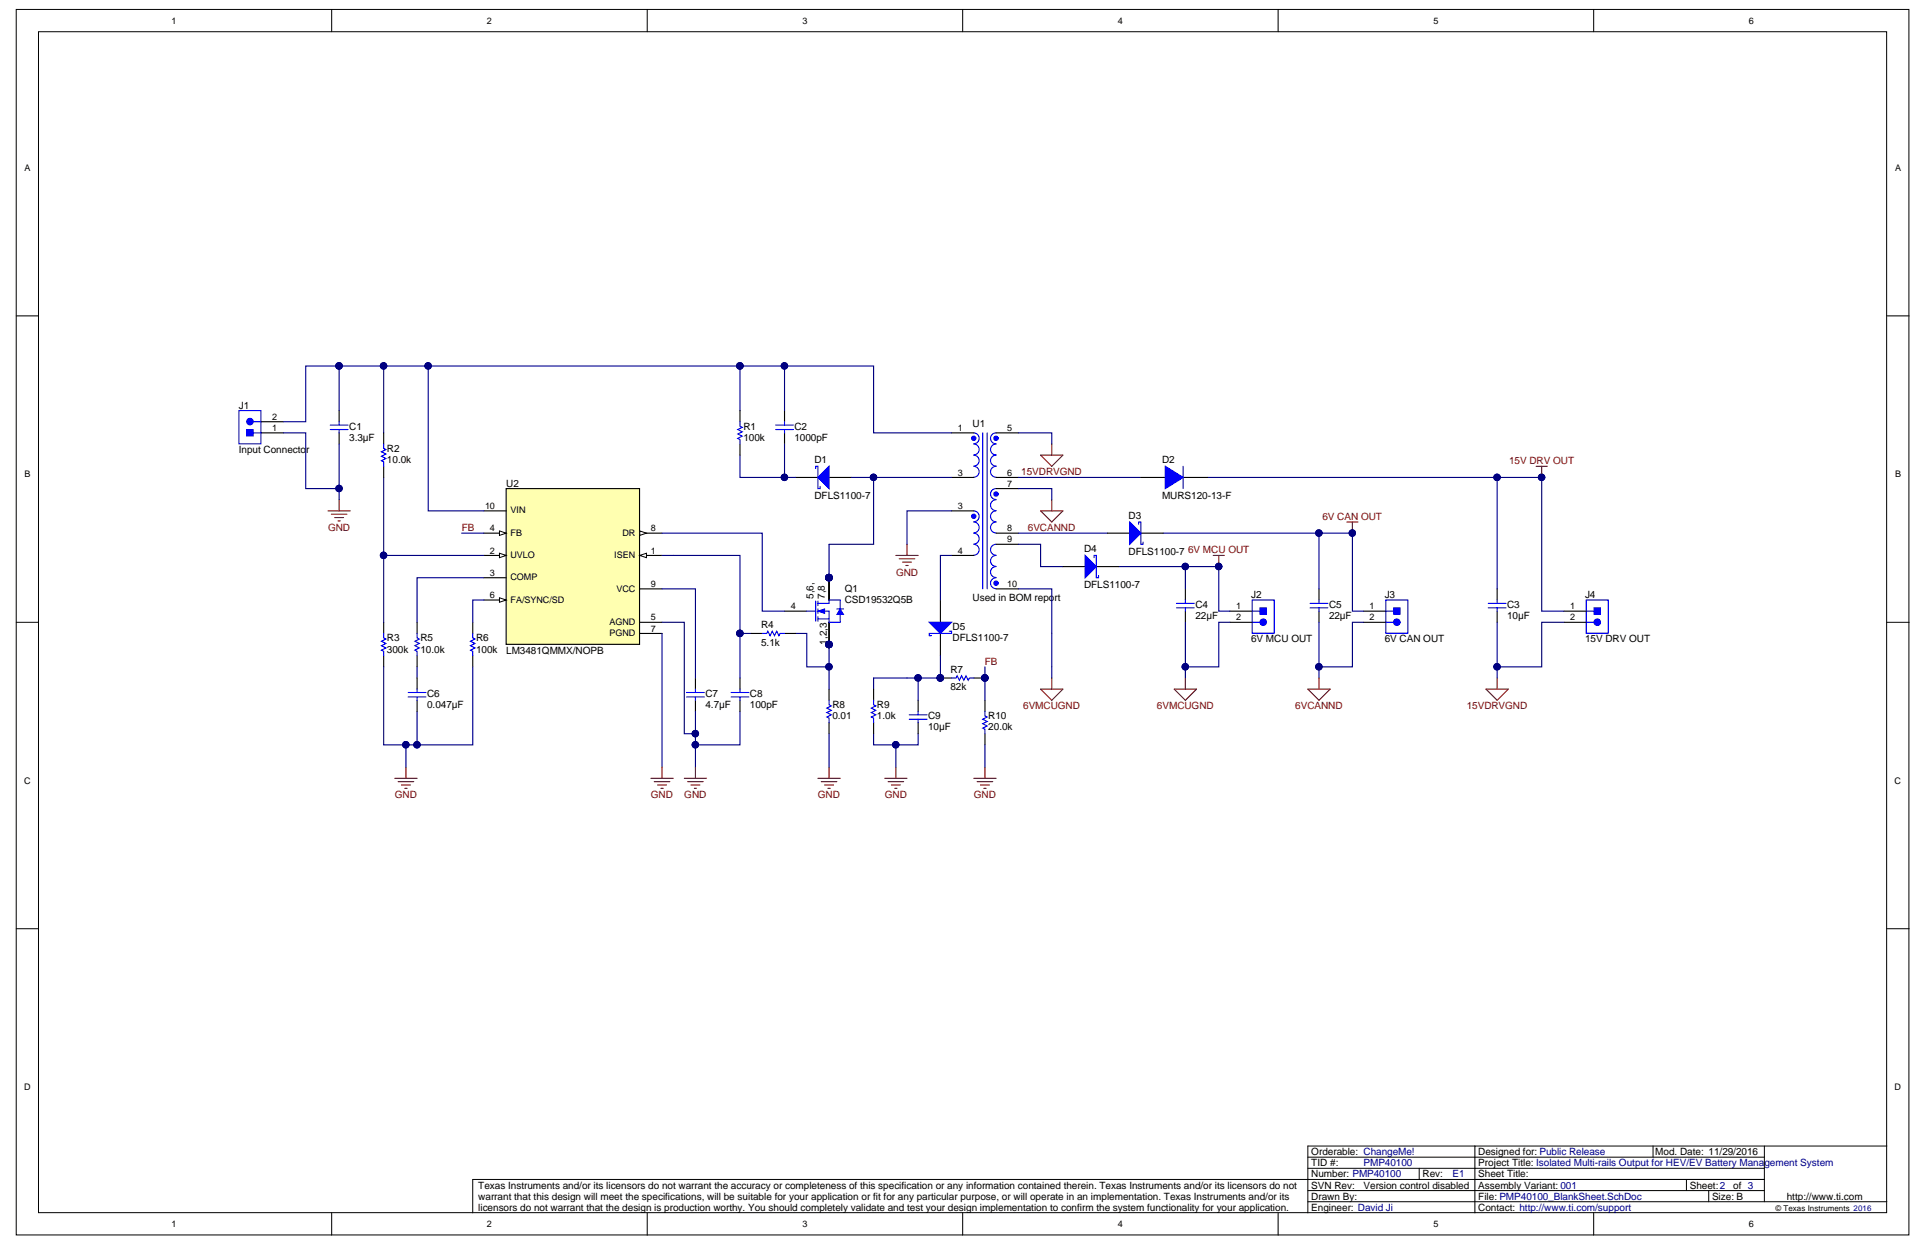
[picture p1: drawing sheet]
<svg xmlns="http://www.w3.org/2000/svg" width="432mm" height="279mm" viewBox="0 0 432 279" stroke-linecap="round" stroke-linejoin="round" font-family="sans-serif">
<defs><g id="words">
<g font-size="2.2">
<text x="53.5" y="91.5">J1</text>
<text x="217.9" y="95.7">U1</text>
<text x="53.5" y="101.5">Input Connector</text>
<text x="78.3" y="98.7">3.3µF</text>
<text x="78.3" y="96.2">C1</text>
<text x="86.7" y="101.2">R2</text>
<text x="166.6" y="98.7">100k</text>
<text x="166.6" y="96.2">R1</text>
<text x="178" y="98.7">1000pF</text>
<text x="178" y="96.2">C2</text>
<text x="86.7" y="103.7">10.0k</text>
<text x="182.5" y="103.7">D1</text>
<text x="260.4" y="103.7">D2</text>
<text x="113.4" y="109">U2</text>
<text x="182.5" y="111.7">DFLS1100-7</text>
<text x="260.4" y="111.7">MURS120-13-F</text>
<text x="252.9" y="116.2">D3</text>
<text x="242.9" y="123.7">D4</text>
<text x="252.9" y="124.2">DFLS1100-7</text>
<text x="242.9" y="131.7">DFLS1100-7</text>
<text x="182.3" y="134.1" transform="rotate(-90 182.3 134.1)">5,6,</text>
<text x="184.8" y="134.1" transform="rotate(-90 184.8 134.1)">7,8</text>
<text x="189.3" y="132.6">Q1</text>
<text x="189.3" y="135.1">CSD19532Q5B</text>
<text x="217.9" y="134.7">Used in BOM report</text>
<text x="267.9" y="136.2">C4</text>
<text x="280.3" y="133.9">J2</text>
<text x="297.8" y="136.2">C5</text>
<text x="310.3" y="133.9">J3</text>
<text x="337.7" y="136.2">C3</text>
<text x="355.2" y="133.9">J4</text>
<text x="86.7" y="143.6">R3</text>
<text x="94.2" y="143.6">R5</text>
<text x="106.7" y="143.6">R6</text>
<text x="170.5" y="140.6">R4</text>
<text x="213.5" y="141.1">D5</text>
<text x="213.5" y="143.6">DFLS1100-7</text>
<text x="267.9" y="138.6">22µF</text>
<text x="280.3" y="143.9">6V MCU OUT</text>
<text x="297.8" y="138.6">22µF</text>
<text x="310.3" y="143.9">6V CAN OUT</text>
<text x="337.7" y="138.6">10µF</text>
<text x="355.2" y="143.9">15V DRV OUT</text>
<text x="86.7" y="146.1">300k</text>
<text x="94.2" y="146.1">10.0k</text>
<text x="106.7" y="146.1">100k</text>
<text x="113.4" y="146.4">LM3481QMMX/NOPB</text>
<text x="170.5" y="144.7">5.1k</text>
<text x="185.3" y="144.4" transform="rotate(-90 185.3 144.4)">1,2,3</text>
<text x="213" y="154.6">82k</text>
<text x="213" y="150.6">R7</text>
<text x="95.7" y="158.6">0.047µF</text>
<text x="95.7" y="156.1">C6</text>
<text x="158.1" y="158.6">4.7µF</text>
<text x="158.1" y="156.1">C7</text>
<text x="168.1" y="158.6">100pF</text>
<text x="168.1" y="156.1">C8</text>
<text x="186.5" y="161.1">0.01</text>
<text x="186.5" y="158.6">R8</text>
<text x="196.5" y="161.1">1.0k</text>
<text x="196.5" y="158.6">R9</text>
<text x="208" y="161.1">C9</text>
<text x="221.5" y="161.1">R10</text>
<text x="208" y="163.6">10µF</text>
<text x="221.5" y="163.6">20.0k</text>
<text x="293.8" y="263.7">Number: PMP40100</text>
<text x="293.8" y="261.2">TID #:</text>
<text x="293.8" y="258.7">Orderable: ChangeMe!</text>
<text x="318.8" y="263.7">Rev:</text>
<text x="331.2" y="263.7">Sheet Title:</text>
<text x="331.2" y="261.2">Project Title: Isolated Multi-rails Output for HEV/EV Battery Management System</text>
<text x="331.2" y="258.7">Designed for: Public Release</text>
<text x="370.9" y="258.7">Mod. Date: 11/29/2016</text>
<text x="107.2" y="266.2">Texas Instruments and/or its licensors do not warrant the accuracy or completeness of this specification or any information contained therein. Texas Instruments and/or its licensors do not</text>
<text x="107.2" y="268.7">warrant that this design will meet the specifications, will be suitable for your application or fit for any particular purpose, or will operate in an implementation. Texas Instruments and/or its</text>
<text x="293.8" y="268.7">Drawn By:</text>
<text x="293.8" y="266.2">SVN Rev:</text>
<text x="305.5" y="266.2">Version control disabled</text>
<text x="331.2" y="268.7">File: PMP40100_BlankSheet.SchDoc</text>
<text x="331.2" y="266.2">Assembly Variant: 001</text>
<text x="378.6" y="266.2">Sheet:2</text>
<text x="383.6" y="268.7">Size: B</text>
<text x="388.4" y="266.2">of 3</text>
<text x="400.4" y="268.7">http://www.ti.com</text>
<text x="107.2" y="271.2">licensors do not warrant that the design is production worthy. You should completely validate and test your design implementation to confirm the system functionality for your application.</text>
<text x="293.8" y="271.2">Engineer: David Ji</text>
<text x="331.2" y="271.2">Contact: http://www.ti.com/support</text>
</g>
<g font-size="2.2" fill="#800000">
<text x="228.8" y="106.5">15VDRVGND</text>
<text x="338.1" y="104">15V DRV OUT</text>
<text x="73.5" y="118.9">GND</text>
<text x="103.5" y="118.9">FB</text>
<text x="230.3" y="118.9">6VCANND</text>
<text x="296.3" y="116.4">6V CAN OUT</text>
<text x="266.2" y="123.9">6V MCU OUT</text>
<text x="200.8" y="128.9">GND</text>
<text x="220.7" y="148.9">FB</text>
<text x="229.3" y="158.9">6VMCUGND</text>
<text x="259.2" y="158.9">6VMCUGND</text>
<text x="290.2" y="158.9">6VCANND</text>
<text x="328.7" y="158.9">15VDRVGND</text>
<text x="88.5" y="178.8">GND</text>
<text x="145.9" y="178.8">GND</text>
<text x="153.3" y="178.8">GND</text>
<text x="183.3" y="178.8">GND</text>
<text x="198.3" y="178.8">GND</text>
<text x="218.2" y="178.8">GND</text>
</g>
<g font-size="2.2" fill="#000080">
<text x="305.5" y="261.2">PMP40100</text>
<text x="325.5" y="263.7">E1</text>
</g>
<g font-size="2">
<text x="38.4" y="5.3">1</text>
<text x="109.1" y="5.3">2</text>
<text x="179.8" y="5.3">3</text>
<text x="250.5" y="5.3">4</text>
<text x="321.2" y="5.3">5</text>
<text x="391.9" y="5.3">6</text>
<text x="5.5" y="38.3">A</text>
<text x="424.6" y="38.3">A</text>
<text x="61" y="94">2</text>
<text x="61" y="96.5">1</text>
<text x="214.6" y="96.5">1</text>
<text x="225.7" y="96.5">5</text>
<text x="5.5" y="106.9">B</text>
<text x="214.6" y="106.5">3</text>
<text x="225.7" y="106.5">6</text>
<text x="424.6" y="106.9">B</text>
<text x="108.7" y="114">10</text>
<text x="214.6" y="114">3</text>
<text x="225.7" y="109">7</text>
<text x="109.8" y="119">4</text>
<text x="114.4" y="120">FB</text>
<text x="114.4" y="115">VIN</text>
<text x="139.5" y="120">DR</text>
<text x="145.9" y="119">8</text>
<text x="225.7" y="119">8</text>
<text x="109.8" y="124">2</text>
<text x="114.4" y="125">UVLO</text>
<text x="137.7" y="125">ISEN</text>
<text x="145.9" y="124">1</text>
<text x="214.6" y="124">4</text>
<text x="225.7" y="121.5">9</text>
<text x="109.8" y="129">3</text>
<text x="114.4" y="130">COMP</text>
<text x="145.9" y="131.5">9</text>
<text x="225.7" y="131.5">10</text>
<text x="109.8" y="134">6</text>
<text x="114.4" y="135">FA/SYNC/SD</text>
<text x="138.1" y="132.5">VCC</text>
<text x="177.2" y="136.4">4</text>
<text x="277" y="136.4">1</text>
<text x="306.9" y="136.4">1</text>
<text x="351.8" y="136.4">1</text>
<text x="136.6" y="142.5">PGND</text>
<text x="136.6" y="140">AGND</text>
<text x="145.9" y="141.4">7</text>
<text x="145.9" y="138.9">5</text>
<text x="277" y="138.9">2</text>
<text x="306.9" y="138.9">2</text>
<text x="351.8" y="138.9">2</text>
<text x="5.4" y="175.5">C</text>
<text x="424.6" y="175.5">C</text>
<text x="5.4" y="244.1">D</text>
<text x="424.6" y="244.1">D</text>
<text x="38.4" y="274.8">1</text>
<text x="109.1" y="274.8">2</text>
<text x="179.8" y="274.8">3</text>
<text x="250.5" y="274.8">4</text>
<text x="321.2" y="274.8">5</text>
<text x="391.9" y="274.8">6</text>
</g>
<text font-size="1.8" x="397.8" y="271.3">© Texas Instruments 2016</text>
</g></defs>
<g fill="#fff" stroke="#000" stroke-width=".22">
<path d="M3.6 2.1h424.1v274.5h-424.1z"/>
<path d="M8.6 7.1h414.2v264.5h-414.2z"/>
</g>
<g fill="none" stroke="#000" stroke-width=".22">
<path d="M74.3 2.1v5M145 2.1v5M215.7 2.1v5M286.4 2.1v5M357.1 2.1v5M3.6 70.7h5M422.8 70.7h5M3.6 139.4h5M422.8 139.4h5M3.6 208h5M422.8 208h5M293.1 259.2h102.3"/>
<path d="M330.5 256.7h-37.4v14.9M370.4 256.7v2.5M395.4 256.7v12.4M422.8 256.7h-92.3v14.9M74.3 271.6v5M145 271.6v5M215.7 271.6v5M286.4 271.6v5M293.1 269.1h129.7M293.1 266.6h102.3M293.1 261.6h102.3M318 261.6v2.5"/>
<path d="M357.1 271.6v5M377.9 264.1v2.5M382.9 266.6v2.5M395.4 264.1h-289.5v7.5"/>
</g>
<path d="M113.4 109.4h29.9v34.9h-29.9z" fill="#ffffb0" stroke="#000" stroke-width=".25"/>
<path d="M108.4 119.4h5" fill="none" stroke="#000" stroke-width=".25"/>
<path d="M111.9 118.9l1.5 .5-1.5 .5z" fill="#fff"/>
<path d="M111.9 118.9l1.5 .5-1.5 .5z" fill="none" stroke="#000" stroke-width=".22"/>
<path d="M143.4 124.4h4.9" fill="none" stroke="#000" stroke-width=".25"/>
<path d="M143.4 124.4l1.5-.5v1z" fill="#fff"/>
<path d="M143.4 124.4l1.5-.5v1z" fill="none" stroke="#000" stroke-width=".22"/>
<path d="M108.4 124.4h5" fill="none" stroke="#000" stroke-width=".25"/>
<path d="M111.9 123.9l1.5 .5-1.5 .5z" fill="#fff"/>
<path d="M111.9 123.9l1.5 .5-1.5 .5z" fill="none" stroke="#000" stroke-width=".22"/>
<path d="M143.4 119.4h4.9" fill="none" stroke="#000" stroke-width=".25"/>
<path d="M143.4 118.9l1.5 .5-1.5 .5z" fill="#fff"/>
<path d="M143.4 118.9l1.5 .5-1.5 .5z" fill="none" stroke="#000" stroke-width=".22"/>
<path d="M108.4 134.4h5" fill="none" stroke="#000" stroke-width=".25"/>
<path d="M111.9 133.9l1.5 .5-1.5 .5z" fill="#fff"/>
<path d="M111.9 133.9l1.5 .5-1.5 .5z" fill="none" stroke="#000" stroke-width=".22"/>
<g fill="none" stroke="#000" stroke-width=".25">
<path d="M76 92v2.4M76 96.9v2.5M213.2 96.9h5M223.2 96.9h5M108.4 114.4h5M213.2 114.4h5M213.2 106.9h5M223.2 106.9h5M223.2 109.4h5M223.2 119.4h5M108.4 129.4h5M143.4 139.4h4.9"/>
<path d="M143.4 131.9h4.9M175.8 136.9h5M185.8 129.4v5M185.8 139.4v5M213.2 124.4h5M223.2 131.9h5M223.2 121.9h5M265.6 131.9v2.5M265.6 136.9v2.5M295.6 131.9v2.5M295.6 136.9v2.5M335.5 131.9v2.5"/>
<path d="M335.5 136.9v2.5M143.4 141.9h4.9"/>
</g>
<g fill="none" stroke="#00f" stroke-width=".25">
<path d="M74 95.2h4M74 96.2h4M76 94.4v.8M76 96.2v.7M218.2 96.9a1.22 1.22 0 0 1 1.2 1.3 1.22 1.22 0 0 1-1.2 1.2M218.2 99.4a1.22 1.22 0 0 1 1.2 1.3 1.22 1.22 0 0 1-1.2 1.2M220.2 96.9v35M221.2 96.9v35M223.2 96.9a1.22 1.22 0 0 0-1.2 1.3 1.22 1.22 0 0 0 1.2 1.2M223.2 99.4a1.22 1.22 0 0 0-1.2 1.3 1.22 1.22 0 0 0 1.2 1.2M218.2 101.9a1.22 1.22 0 0 1 1.2 1.3 1.22 1.22 0 0 1-1.2 1.2M218.2 104.4a1.22 1.22 0 0 1 1.2 1.3 1.22 1.22 0 0 1-1.2 1.2"/>
<path d="M218.2 114.4a1.22 1.22 0 0 1 1.2 1.2 1.22 1.22 0 0 1-1.2 1.3M218.2 116.9a1.22 1.22 0 0 1 1.2 1.2 1.22 1.22 0 0 1-1.2 1.3 1.25 1.25 0 0 1 1.2 1.2 1.25 1.25 0 0 1-1.2 1.2M223.2 114.4a1.22 1.22 0 0 0-1.2 1.2 1.22 1.22 0 0 0 1.2 1.3M223.2 101.9a1.22 1.22 0 0 0-1.2 1.3 1.22 1.22 0 0 0 1.2 1.2M223.2 104.4a1.22 1.22 0 0 0-1.2 1.3 1.22 1.22 0 0 0 1.2 1.2M223.2 109.4a1.22 1.22 0 0 0-1.2 1.2 1.22 1.22 0 0 0 1.2 1.3M223.2 111.9a1.22 1.22 0 0 0-1.2 1.2 1.22 1.22 0 0 0 1.2 1.3M223.2 116.9a1.22 1.22 0 0 0-1.2 1.2 1.22 1.22 0 0 0 1.2 1.3M180.8 136.9h2M182.8 134.6v4.5M183.3 135.1h2.5M183.3 136.9h2.5v2.5"/>
<path d="M183.3 138.6h2.5M183.3 134.6v1M183.3 136.4v1M183.3 138.1v1M218.2 121.9a1.22 1.22 0 0 1 1.2 1.2 1.22 1.22 0 0 1-1.2 1.2M223.2 121.9a1.22 1.22 0 0 0-1.2 1.2 1.22 1.22 0 0 0 1.2 1.2M223.2 124.4a1.22 1.22 0 0 0-1.2 1.2 1.22 1.22 0 0 0 1.2 1.2M223.2 126.9a1.22 1.22 0 0 0-1.2 1.2 1.22 1.22 0 0 0 1.2 1.2M223.2 129.4a1.22 1.22 0 0 0-1.2 1.2 1.22 1.22 0 0 0 1.2 1.2M263.6 135.1h4M263.6 136.1h4M265.6 134.4v.7"/>
<path d="M265.6 136.1v.8M293.6 135.1h4M293.6 136.1h4M295.6 134.4v.7M295.6 136.1v.8M333.5 135.1h4M333.5 136.1h4M335.5 134.4v.7M335.5 136.1v.8"/>
</g>
<g fill="none" stroke="#00f" stroke-width=".75">
<circle cx="218.2" cy="98.2" r=".22"/>
<circle cx="223.2" cy="98.2" r=".22"/>
<circle cx="218.2" cy="115.6" r=".22"/>
<circle cx="223.2" cy="110.6" r=".22"/>
<circle cx="223.2" cy="130.6" r=".22"/>
</g>
<g fill="#000080" stroke="#000080" stroke-width=".22">
<circle cx="185.8" cy="129.4" r=".72"/>
<circle cx="185.8" cy="144.3" r=".72"/>
</g>
<path d="M183.3 136.9l1.5-.5v1z" fill="#00f"/>
<path d="M183.3 136.9l1.5-.5v1z" fill="none" stroke="#00f" stroke-width=".22"/>
<path d="M185.8 134.4v.7" fill="none" stroke="#00f" stroke-width=".25"/>
<path d="M185.8 129.4v5M185.8 139.4v5" fill="none" stroke="#000" stroke-width=".25"/>
<g fill="#000080" stroke="#000080" stroke-width=".22">
<circle cx="185.8" cy="144.3" r=".72"/>
<circle cx="185.8" cy="129.4" r=".72"/>
</g>
<path d="M188.3 136.4l.7 1.2h-1.5z" fill="#00f"/>
<path d="M188.3 136.4l.7 1.2h-1.5z" fill="none" stroke="#00f" stroke-width=".22"/>
<path d="M185.8 134.4h2.5v2M187.5 136.4h1.5M188.3 137.6v1.8h-2.5" fill="none" stroke="#00f" stroke-width=".25"/>
<path d="M178.3 106.9h5M185.8 106.9h5M185.8 129.4v5" fill="none" stroke="#000" stroke-width=".25"/>
<g fill="#000080" stroke="#000080" stroke-width=".22">
<circle cx="185.8" cy="129.4" r=".72"/>
<circle cx="185.8" cy="144.3" r=".72"/>
</g>
<path d="M185.8 104.4v5l-2.5-2.5z" fill="#00f"/>
<path d="M173.8 95.2h4M173.8 96.2h4M175.8 94.4v.8M175.8 96.2v.7M182.8 104.9v-.5h.5v5h.5v-.5M185.8 104.4v5l-2.5-2.5zM86 141.9v1l.5 .2-1 .5 1 .5-1 .5 1 .5-1 .5 .5 .3v1M105.9 141.9v1l.5 .2-1 .5 1 .5-1 .5 1 .5-1 .5 .5 .3v1M153.8 155.1h4M153.8 156.1h4M155.8 154.3v.8M155.8 156.1v.7" fill="none" stroke="#00f" stroke-width=".25"/>
<path d="M175.8 92v2.4M175.8 96.9v2.5M86 139.4v2.5M105.9 139.4v2.5M210.7 134.4v5M86 146.9v2.5M105.9 146.9v2.5M155.8 151.8v2.5M155.8 156.8v2.5M210.7 141.9v5" fill="none" stroke="#000" stroke-width=".25"/>
<path d="M208.2 139.4h5l-2.5 2.5z" fill="#00f"/>
<g fill="none" stroke="#00f" stroke-width=".25">
<path d="M86 99.4v1l.5 .3-1 .5 1 .5-1 .5 1 .5-1 .5 .5 .2v1M208.2 139.4h5l-2.5 2.5zM91.5 155.1h4M91.5 156.1h4M93.5 141.9v1l.5 .2-1 .5 1 .5-1 .5 1 .5-1 .5 .5 .3v1M93.5 154.3v.8M93.5 156.1v.7M163.8 155.1h4M163.8 156.1h4M165.8 154.3v.8M165.8 156.1v.7M170.8 141.9h1l.3-.5 .5 1 .5-1 .4 1 .5-1 .5 1 .3-.5h1"/>
<path d="M185.8 156.8v1l.5 .3-1 .5 1 .5-1 .5 1 .5-1 .5 .5 .2v1M195.8 156.8v1l.5 .3-1 .5 1 .5-1 .5 1 .5-1 .5 .5 .2v1M205.7 159.3v.8M212.7 141.4h.5v.5h-5v.5h.5M220.7 159.3v1l.5 .3-1 .5 1 .5-1 .5 1 .5-1 .5 .5 .2v1M203.7 160.1h4M203.7 161.1h4M205.7 161.1v.7"/>
</g>
<g fill="none" stroke="#000080" stroke-width=".25">
<path d="M76 99.4v12.5M86 82v14.9M96 82v32.4h12.4M165.8 82h30v14.9h17.4M165.8 82h-89.8v10M165.8 82v10M175.8 99.4v7.5h2.5M175.8 82v10M86 106.9v32.5M103.4 119.4h5M148.3 119.4h22.5v17.5h5M165.8 101.9v5h10"/>
<path d="M190.8 106.9h22.4M195.8 106.9v15h-10v7.5M213.2 114.4h-10v7.5M228.2 119.4h20M228.2 106.9h27.4M260.6 119.4h35v12.5M270.6 106.9h64.9v25M86 124.4h22.4M108.4 134.4h-2.5v5M108.4 129.4h-14.9v10M148.3 131.9h7.5v19.9M148.3 139.4h5v24.9h2.5"/>
<path d="M148.3 124.4h17.5v17.5M213.2 124.4h-2.5v10M228.2 121.9h5v5h5M250.6 126.9h15v5M295.6 139.4v12.4M86 149.4v17.4h7.5v-7.5M93.5 149.4v2.4M105.9 149.4v17.4h-12.4M148.3 141.9v29.9M155.8 159.3v12.5M165.8 159.3v7.5h-10M165.8 141.9v9.9"/>
<path d="M165.8 141.9h2.5M178.3 141.9h2.5v7.5h5M185.8 144.4v9.9M205.7 151.8v5M210.7 146.9v4.9h-14.9v2.5M220.7 149.4v7.4M235.7 141.9v7.5M91 166.8v5M185.8 164.3v7.5M195.8 164.3v2.5h9.9v-2.5M200.7 166.8v5M220.7 166.8v5"/>
</g>
<g fill="#000080" stroke="#000080" stroke-width=".22">
<circle cx="165.8" cy="81.9" r=".72"/>
<circle cx="175.8" cy="81.9" r=".72"/>
<circle cx="195.7" cy="106.9" r=".72"/>
<circle cx="185.8" cy="129.4" r=".72"/>
<circle cx="175.8" cy="106.9" r=".72"/>
<circle cx="185.8" cy="144.3" r=".72"/>
<circle cx="185.8" cy="149.3" r=".72"/>
<circle cx="165.8" cy="141.8" r=".72"/>
<circle cx="85.9" cy="124.4" r=".72"/>
<circle cx="155.8" cy="164.3" r=".72"/>
<circle cx="155.8" cy="166.8" r=".72"/>
<circle cx="265.6" cy="126.9" r=".72"/>
<circle cx="295.5" cy="119.4" r=".72"/>
<circle cx="335.5" cy="106.9" r=".72"/>
<circle cx="295.5" cy="149.3" r=".72"/>
<circle cx="210.7" cy="151.8" r=".72"/>
<circle cx="205.7" cy="151.8" r=".72"/>
<circle cx="200.7" cy="166.8" r=".72"/>
<circle cx="220.7" cy="151.8" r=".72"/>
<circle cx="76" cy="81.9" r=".72"/>
<circle cx="85.9" cy="81.9" r=".72"/>
<circle cx="95.9" cy="81.9" r=".72"/>
<circle cx="76" cy="109.4" r=".72"/>
<circle cx="90.9" cy="166.8" r=".72"/>
<circle cx="93.4" cy="166.8" r=".72"/>
</g>
<g fill="none" stroke="#000" stroke-width=".25">
<path d="M86 96.9v2.5M86 104.4v2.5M93.5 139.4v2.5M238.2 126.9h5M245.7 126.9h4.9M93.5 146.9v2.5M93.5 151.8v2.5M93.5 156.8v2.5M165.8 151.8v2.5M165.8 156.8v2.5M168.3 141.9h2.5M175.8 141.9h2.5"/>
<path d="M185.8 154.3v2.5M195.8 154.3v2.5M205.7 156.8v2.5M220.7 156.8v2.5M185.8 161.8v2.5M195.8 161.8v2.5M205.7 161.8v2.5M220.7 164.3v2.5"/>
</g>
<g fill="none" stroke="#800000" stroke-width=".25">
<path d="M73.5 114.4h5M74.2 115.2h3.5M75 115.9h2M75.7 116.7h.5M76 111.9v2.5M200.7 124.4h5M201.5 125.1h3.5M202.2 125.9h2M203 126.6h.5M203.2 121.9v2.5M88.5 174.3h5M89.2 175.1h3.5"/>
<path d="M90 175.8h2M90.7 176.6h.5M91 171.8v2.5M145.9 174.3h4.9M146.6 175.1h3.5M147.4 175.8h1.9M148.1 176.6h.5M148.3 171.8v2.5M153.3 174.3h5M154.1 175.1h3.5M154.8 175.8h2M155.6 176.6h.5"/>
<path d="M155.8 171.8v2.5M183.3 174.3h5M184 175.1h3.5M184.8 175.8h2M185.5 176.6h.5M185.8 171.8v2.5M198.3 174.3h4.9M199 175.1h3.5M199.7 175.8h2M200.5 176.6h.5M200.7 171.8v2.5M218.2 174.3h5"/>
<path d="M219 175.1h3.5M219.7 175.8h2M220.5 176.6h.5M220.7 171.8v2.5"/>
</g>
<path d="M243.2 124.4l2.5 2.5-2.5 2.5z" fill="#00f"/>
<path d="M243.2 124.4l2.5 2.5-2.5 2.5zM245.2 124.9v-.5h.5v5h.5v-.5" fill="none" stroke="#00f" stroke-width=".25"/>
<path d="M248.2 119.4h4.9M255.6 119.4h5" fill="none" stroke="#000" stroke-width=".25"/>
<path d="M253.1 116.9l2.5 2.5-2.5 2.5z" fill="#00f"/>
<path d="M253.1 116.9l2.5 2.5-2.5 2.5zM255.1 117.4v-.5h.5v5h.5v-.5" fill="none" stroke="#00f" stroke-width=".25"/>
<path d="M255.6 106.9h15" fill="none" stroke="#000" stroke-width=".25"/>
<path d="M261.1 104.4l4 2.5-4 2.5z" fill="#00f"/>
<path d="M165.8 94.4v1l.5 .3-1 .5 1 .5-1 .5 1 .5-1 .5 .5 .2v1M261.1 104.4l4 2.5-4 2.5zM265.1 104.4v5M213.2 151.8h1l.3-.5 .5 1 .5-1 .5 1 .5-1 .5 1 .2-.5h1" fill="none" stroke="#00f" stroke-width=".25"/>
<path d="M165.8 92v2.4M165.8 99.4v2.5M210.7 151.8h2.5M218.2 151.8h2.5" fill="none" stroke="#000" stroke-width=".25"/>
<g fill="#000080" stroke="#000080" stroke-width=".22">
<circle cx="220.7" cy="151.8" r=".72"/>
<circle cx="210.7" cy="151.8" r=".72"/>
</g>
<path d="M53.5 92h5v7.4h-5z" fill="#fff" stroke="#00f" stroke-width=".25"/>
<path d="M56.8 94.4h1.7M56.8 96.9h1.7" fill="none" stroke="#00f" stroke-width=".25"/>
<circle cx="56" cy="94.4" r=".72" fill="#00f" stroke="#00f" stroke-width=".25"/>
<path d="M58.5 96.9h5M58.5 94.4h5" fill="none" stroke="#000" stroke-width=".25"/>
<path d="M55.3 96.2h1.4v1.4h-1.4z" fill="#00f" stroke="#00f" stroke-width=".22"/>
<path d="M310.5 134.4h5v7.4h-5z" fill="#fff" stroke="#00f" stroke-width=".25"/>
<path d="M310.5 139.4h1.8M310.5 136.9h1.8" fill="none" stroke="#00f" stroke-width=".25"/>
<circle cx="313" cy="139.3" r=".72" fill="#00f" stroke="#00f" stroke-width=".25"/>
<path d="M305.5 136.9h5M305.5 139.4h5" fill="none" stroke="#000" stroke-width=".25"/>
<path d="M312.3 136.1h1.4v1.5h-1.4z" fill="#00f" stroke="#00f" stroke-width=".22"/>
<path d="M280.6 134.4h4.9v7.4h-4.9z" fill="#fff" stroke="#00f" stroke-width=".25"/>
<path d="M280.6 139.4h1.7M280.6 136.9h1.7" fill="none" stroke="#00f" stroke-width=".25"/>
<circle cx="283.1" cy="139.3" r=".72" fill="#00f" stroke="#00f" stroke-width=".25"/>
<path d="M275.6 136.9h5M275.6 139.4h5" fill="none" stroke="#000" stroke-width=".25"/>
<path d="M282.3 136.1h1.5v1.5h-1.5z" fill="#00f" stroke="#00f" stroke-width=".22"/>
<path d="M355.4 134.4h5v7.4h-5z" fill="#fff" stroke="#00f" stroke-width=".25"/>
<path d="M355.4 139.4h1.8M355.4 136.9h1.8" fill="none" stroke="#00f" stroke-width=".25"/>
<circle cx="357.9" cy="139.3" r=".72" fill="#00f" stroke="#00f" stroke-width=".25"/>
<path d="M350.4 136.9h5M350.4 139.4h5" fill="none" stroke="#000" stroke-width=".25"/>
<path d="M357.2 136.1h1.4v1.5h-1.4z" fill="#00f" stroke="#00f" stroke-width=".22"/>
<g fill="none" stroke="#800000" stroke-width=".25">
<path d="M235.7 99.4v2.5M233.2 114.4h5l-2.5 2.5zM233.2 101.9h5l-2.5 2.5zM235.7 111.9v2.5M301.8 116.9h2.5M303 116.9v2.5M344.2 104.4h2.5M345.5 104.4v2.5M271.9 124.4h2.4M273.1 124.4v2.5M233.2 154.3h5l-2.5 2.5zM235.7 151.8v2.5"/>
<path d="M263.1 154.3h5l-2.5 2.5zM265.6 151.8v2.5M293.1 154.3h5l-2.5 2.5zM295.6 151.8v2.5M333 154.3h5l-2.5 2.5zM335.5 151.8v2.5"/>
</g>
<g fill="none" stroke="#000080" stroke-width=".25">
<path d="M63.5 96.9h5v12.5h7.5M76 82h-7.5v12.4h-5M228.2 96.9h7.5v2.5M228.2 109.4h7.5v2.5M295.6 119.4h7.4v17.5h2.5M335.5 106.9h10v30h4.9M228.2 131.9h7.5v10M265.6 139.4v12.4M265.6 126.9h7.5v10h2.5M275.6 139.4h-2.5v10h-7.5M305.5 139.4h-2.5v10h-7.4M335.5 139.4v12.4"/>
<path d="M350.4 139.4h-4.9v10h-10M235.7 149.4v2.4"/>
</g>
<g fill="#000080" stroke="#000080" stroke-width=".22">
<circle cx="265.6" cy="149.3" r=".72"/>
<circle cx="335.5" cy="149.3" r=".72"/>
<circle cx="273.1" cy="126.9" r=".72"/>
<circle cx="265.6" cy="126.9" r=".72"/>
<circle cx="303" cy="119.4" r=".72"/>
<circle cx="295.5" cy="119.4" r=".72"/>
<circle cx="295.5" cy="149.3" r=".72"/>
<circle cx="345.4" cy="106.9" r=".72"/>
<circle cx="335.5" cy="106.9" r=".72"/>
<circle cx="76" cy="81.9" r=".72"/>
<circle cx="76" cy="109.4" r=".72"/>
</g>
<use href="#words"/>
</svg>
